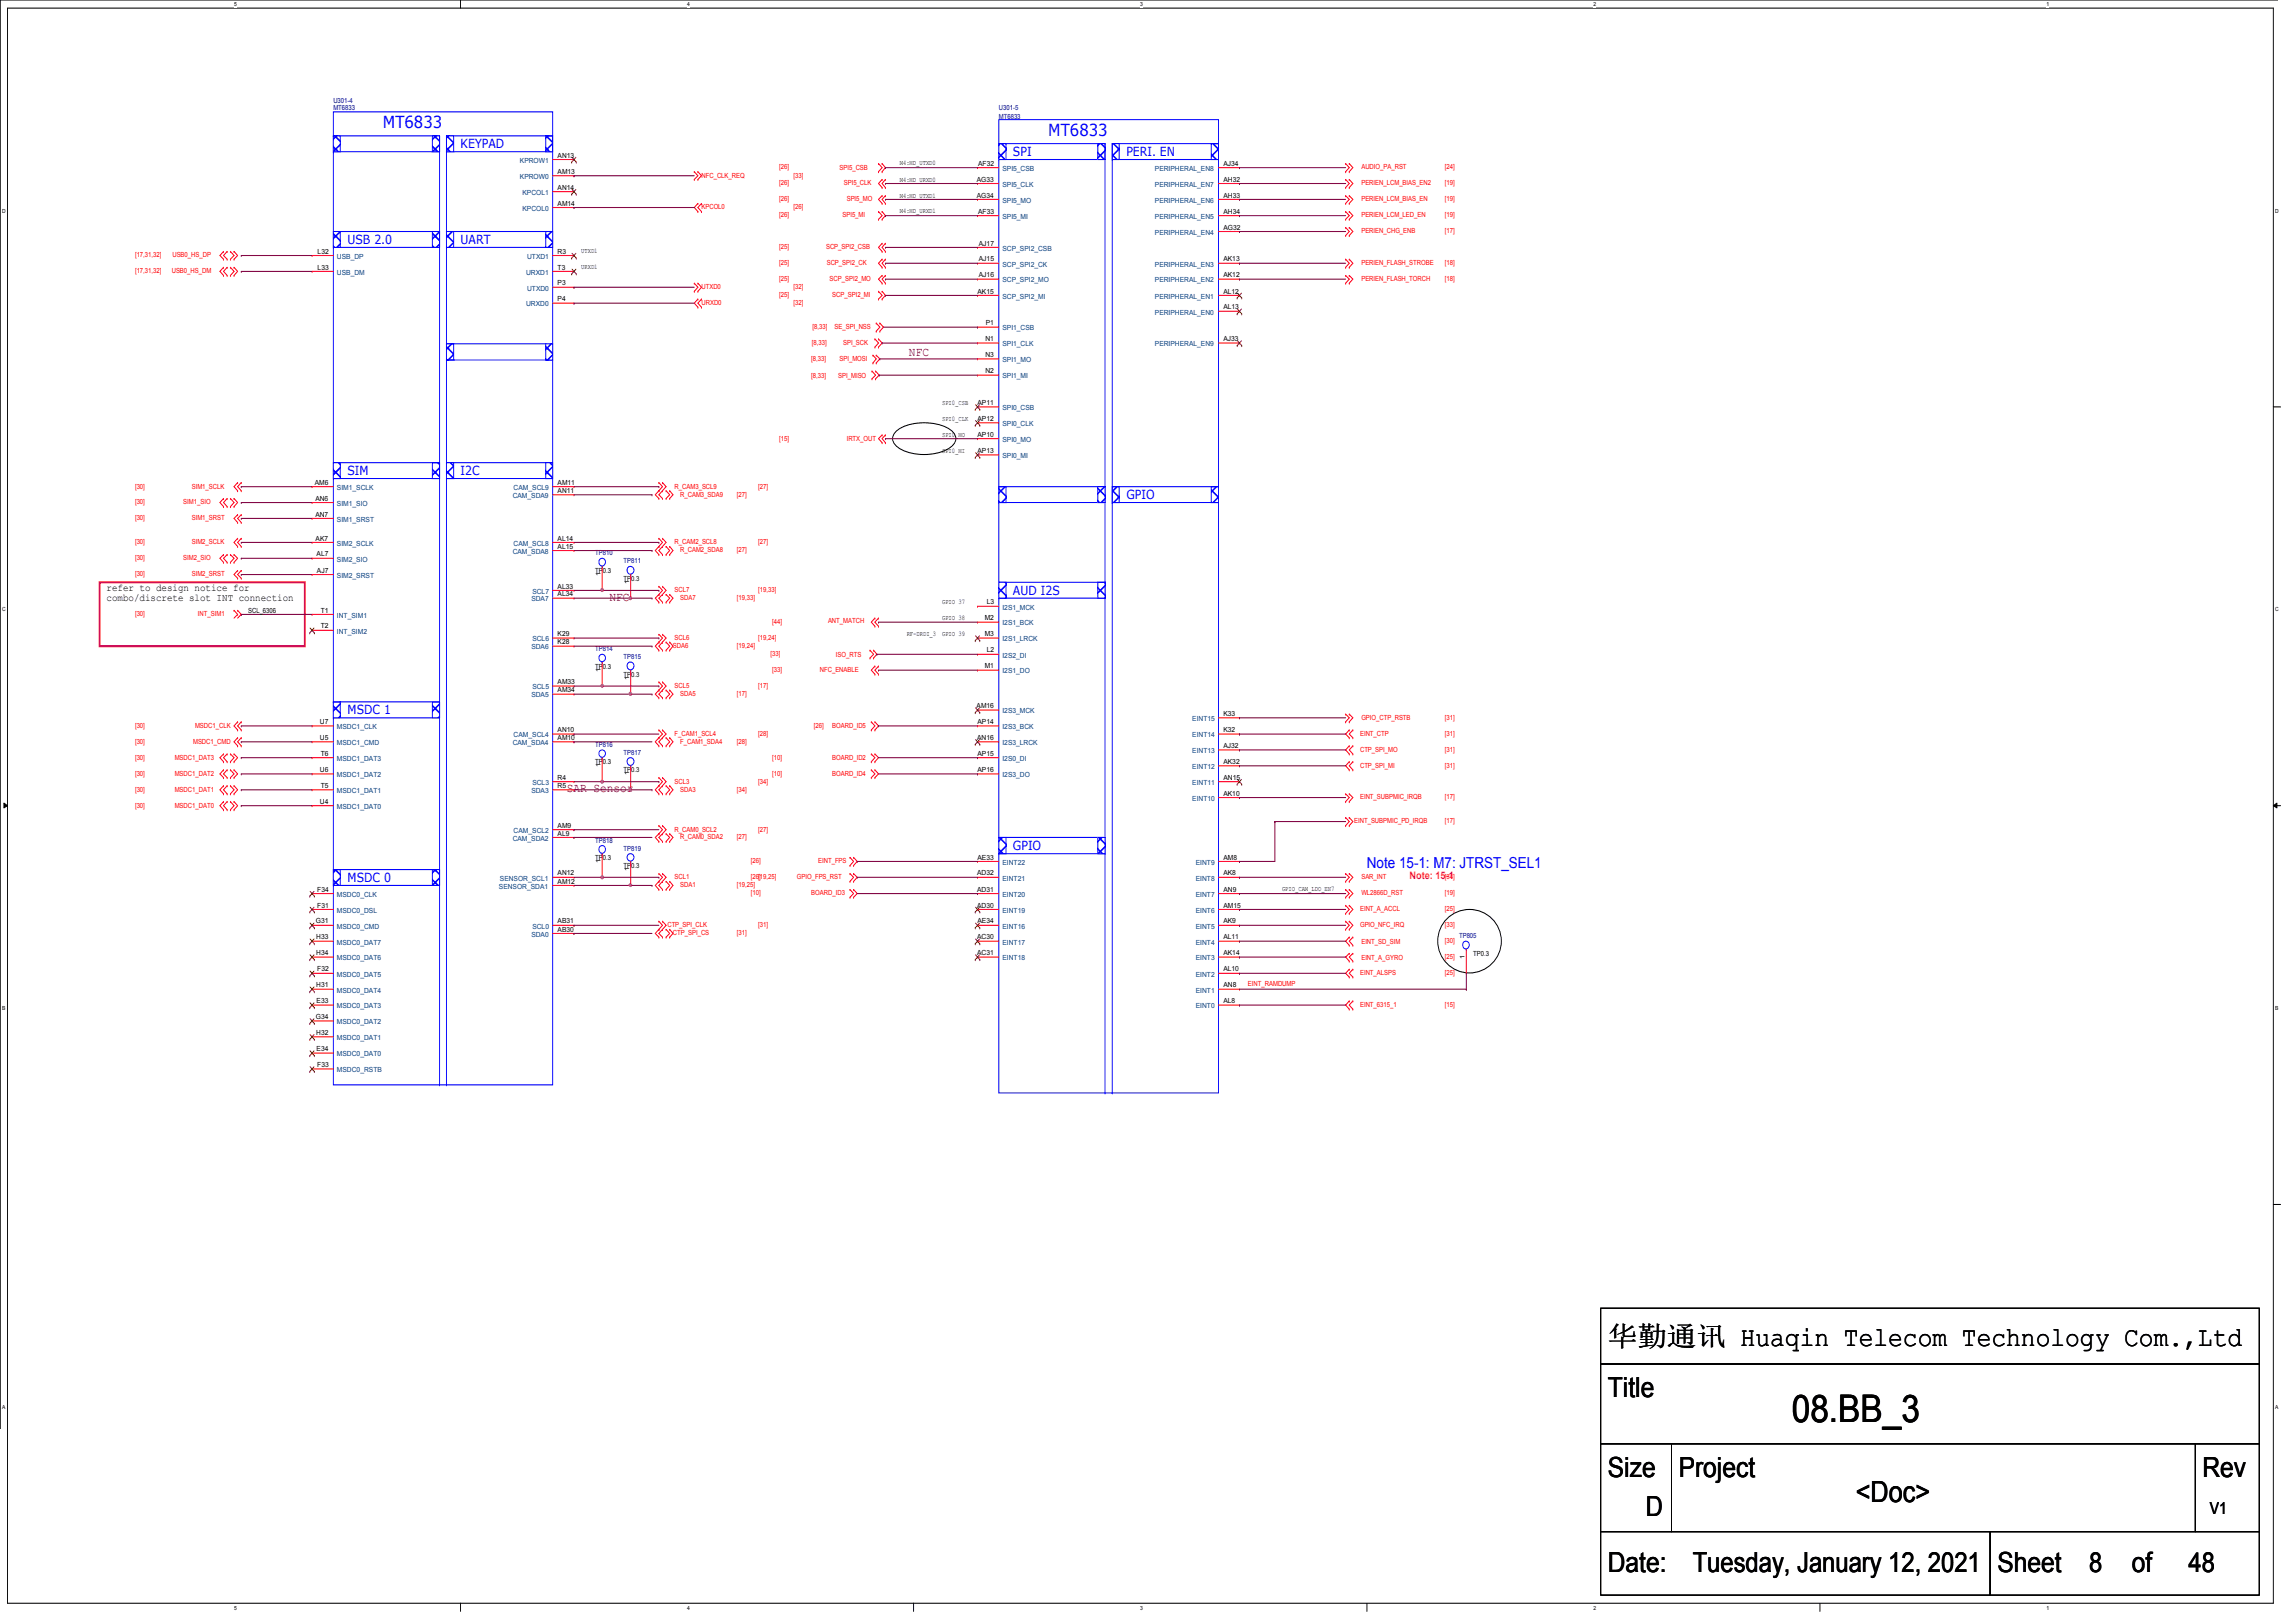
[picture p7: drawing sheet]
<svg xmlns="http://www.w3.org/2000/svg" width="297mm" height="210mm" viewBox="0 0 297 210" stroke-linecap="round" stroke-linejoin="round" font-family="sans-serif">
<defs><g id="words">
<text font-size="4.9" x="231.8" y="184">08.BB_3</text>
<text font-size="3.8" x="240.1" y="194.3">&lt;Doc&gt;</text>
<g font-size="3.6">
<text x="208" y="174.2">华华华华 Huaqin Telecom Technology Com.,Ltd</text>
<text x="208" y="180.8">Title</text>
<text x="208" y="191.1">Size</text>
<text x="217.2" y="191.1">Project</text>
<text x="284.9" y="191.1">Rev</text>
<text x="212.9" y="196.2">D</text>
<text x="208" y="203.5">Date:</text>
<text x="219" y="203.5">Tuesday, January 12, 2021</text>
<text x="258.4" y="203.5">Sheet</text>
<text x="270.3" y="203.5">8</text>
<text x="275.8" y="203.5">of</text>
<text x="283.1" y="203.5">48</text>
</g>
<g font-size="2.2" fill="#00f">
<text x="49.5" y="16.6">MT6833</text>
<text x="135.6" y="17.6">MT6833</text>
</g>
<text font-size="2.2" x="285.9" y="196">V1</text>
<text font-size="2" fill="#00f" x="176.8" y="112.3">Note 15-1: M7: JTRST_SEL1</text>
<g font-size="1.6" fill="#00f">
<text x="59.6" y="19.2">KEYPAD</text>
<text x="131" y="20.2">SPI</text>
<text x="145.7" y="20.2">PERI. EN</text>
<text x="45" y="31.6">USB 2.0</text>
<text x="59.6" y="31.6">UART</text>
<text x="45" y="61.5">SIM</text>
<text x="59.6" y="61.5">I2C</text>
<text x="145.7" y="64.6">GPIO</text>
<text x="131" y="77">AUD I2S</text>
<text x="45" y="92.5">MSDC 1</text>
<text x="131" y="110">GPIO</text>
<text x="45" y="114.2">MSDC 0</text>
</g>
<g font-size="1.6" fill="#800000">
<text x="117.6" y="46.1">NFC</text>
<text x="78.8" y="77.7">NFC</text>
<text x="73.3" y="102.5">SAR Sensor</text>
</g>
<g font-size="1.3">
<text x="13.8" y="76.5">refer to design notice for</text>
<text x="13.8" y="77.8">combo/discrete slot INT connection</text>
</g>
<text font-size="1.3" fill="#ff0080" x="182.4" y="113.8">Note: 15-1</text>
<g font-size=".9" fill="#000080">
<text x="43.1" y="13.3">U301-4</text>
<text x="43.1" y="14.3">MT6833</text>
<text x="129.2" y="14.3">U301-5</text>
<text x="129.2" y="15.3">MT6833</text>
<text x="77" y="71.9">TP810</text>
<text x="80.7" y="72.9">TP811</text>
<text x="77" y="84.3">TP814</text>
<text x="80.7" y="85.3">TP815</text>
<text x="77" y="96.7">TP816</text>
<text x="80.7" y="97.7">TP817</text>
<text x="77" y="109">TP818</text>
<text x="80.7" y="110.1">TP819</text>
<text x="188.8" y="121.4">TP805</text>
</g>
<g font-size=".9" fill="#004080">
<text x="67.3" y="23.2">KPROW0</text>
<text x="67.3" y="21.1">KPROW1</text>
<text x="129.7" y="22.1">SPI5_CSB</text>
<text x="149.4" y="22.1">PERIPHERAL_EN8</text>
<text x="67.6" y="27.3">KPCOL0</text>
<text x="67.6" y="25.2">KPCOL1</text>
<text x="129.7" y="24.2">SPI5_CLK</text>
<text x="129.7" y="26.2">SPI5_MO</text>
<text x="129.7" y="28.3">SPI5_MI</text>
<text x="149.4" y="28.3">PERIPHERAL_EN5</text>
<text x="149.4" y="26.2">PERIPHERAL_EN6</text>
<text x="149.4" y="24.2">PERIPHERAL_EN7</text>
<text x="43.6" y="33.5">USB_DP</text>
<text x="43.6" y="35.6">USB_DM</text>
<text x="68.1" y="35.6">URXD1</text>
<text x="68.2" y="33.5">UTXD1</text>
<text x="129.7" y="32.4">SCP_SPI2_CSB</text>
<text x="129.7" y="34.5">SCP_SPI2_CK</text>
<text x="149.4" y="34.5">PERIPHERAL_EN3</text>
<text x="149.4" y="30.4">PERIPHERAL_EN4</text>
<text x="68.1" y="39.7">URXD0</text>
<text x="68.2" y="37.6">UTXD0</text>
<text x="129.7" y="36.6">SCP_SPI2_MO</text>
<text x="129.7" y="38.7">SCP_SPI2_MI</text>
<text x="149.4" y="40.7">PERIPHERAL_EN0</text>
<text x="149.4" y="38.7">PERIPHERAL_EN1</text>
<text x="149.4" y="36.6">PERIPHERAL_EN2</text>
<text x="129.7" y="42.8">SPI1_CSB</text>
<text x="129.7" y="44.8">SPI1_CLK</text>
<text x="129.7" y="46.9">SPI1_MO</text>
<text x="149.4" y="44.8">PERIPHERAL_EN9</text>
<text x="129.7" y="49">SPI1_MI</text>
<text x="129.7" y="53.1">SPI0_CSB</text>
<text x="129.7" y="55.1">SPI0_CLK</text>
<text x="129.7" y="57.2">SPI0_MO</text>
<text x="129.7" y="59.3">SPI0_MI</text>
<text x="43.6" y="63.4">SIM1_SCLK</text>
<text x="43.6" y="65.5">SIM1_SIO</text>
<text x="66.3" y="64.5">CAM_SDA9</text>
<text x="66.5" y="63.4">CAM_SCL9</text>
<text x="43.6" y="67.5">SIM1_SRST</text>
<text x="43.6" y="70.6">SIM2_SCLK</text>
<text x="66.3" y="71.7">CAM_SDA8</text>
<text x="66.5" y="70.6">CAM_SCL8</text>
<text x="43.6" y="72.7">SIM2_SIO</text>
<text x="43.6" y="74.8">SIM2_SRST</text>
<text x="68.7" y="77.8">SDA7</text>
<text x="68.9" y="76.8">SCL7</text>
<text x="43.6" y="79.9">INT_SIM1</text>
<text x="43.6" y="82">INT_SIM2</text>
<text x="68.9" y="83">SCL6</text>
<text x="129.7" y="80.9">I2S1_BCK</text>
<text x="129.7" y="83">I2S1_LRCK</text>
<text x="129.7" y="78.9">I2S1_MCK</text>
<text x="68.7" y="84.1">SDA6</text>
<text x="68.9" y="89.2">SCL5</text>
<text x="129.7" y="87.2">I2S1_DO</text>
<text x="129.7" y="85.1">I2S2_DI</text>
<text x="43.6" y="94.4">MSDC1_CLK</text>
<text x="66.5" y="95.4">CAM_SCL4</text>
<text x="68.7" y="90.3">SDA5</text>
<text x="129.7" y="94.4">I2S3_BCK</text>
<text x="129.7" y="92.3">I2S3_MCK</text>
<text x="154.2" y="93.3">EINT15</text>
<text x="154.2" y="95.4">EINT14</text>
<text x="43.6" y="96.4">MSDC1_CMD</text>
<text x="43.6" y="98.5">MSDC1_DAT3</text>
<text x="43.6" y="100.6">MSDC1_DAT2</text>
<text x="66.3" y="96.4">CAM_SDA4</text>
<text x="68.9" y="101.6">SCL3</text>
<text x="129.7" y="98.5">I2S0_DI</text>
<text x="129.7" y="96.4">I2S3_LRCK</text>
<text x="129.7" y="100.6">I2S3_DO</text>
<text x="154.2" y="97.5">EINT13</text>
<text x="154.2" y="99.5">EINT12</text>
<text x="154.2" y="101.6">EINT11</text>
<text x="43.6" y="102.6">MSDC1_DAT1</text>
<text x="43.6" y="104.7">MSDC1_DAT0</text>
<text x="66.5" y="107.8">CAM_SCL2</text>
<text x="68.7" y="102.6">SDA3</text>
<text x="154.2" y="103.6">EINT10</text>
<text x="64.7" y="114">SENSOR_SCL1</text>
<text x="66.3" y="108.8">CAM_SDA2</text>
<text x="129.7" y="114">EINT21</text>
<text x="129.7" y="111.9">EINT22</text>
<text x="154.7" y="111.9">EINT9</text>
<text x="154.7" y="114">EINT8</text>
<text x="43.6" y="116.1">MSDC0_CLK</text>
<text x="43.6" y="118.1">MSDC0_DSL</text>
<text x="64.5" y="115">SENSOR_SDA1</text>
<text x="129.7" y="116.1">EINT20</text>
<text x="129.7" y="118.1">EINT19</text>
<text x="154.7" y="116.1">EINT7</text>
<text x="154.7" y="118.1">EINT6</text>
<text x="43.6" y="120.2">MSDC0_CMD</text>
<text x="43.6" y="122.2">MSDC0_DAT7</text>
<text x="43.6" y="124.3">MSDC0_DAT6</text>
<text x="68.7" y="121.2">SDA0</text>
<text x="68.9" y="120.2">SCL0</text>
<text x="129.7" y="124.3">EINT18</text>
<text x="129.7" y="122.2">EINT17</text>
<text x="129.7" y="120.2">EINT16</text>
<text x="154.7" y="120.2">EINT5</text>
<text x="154.7" y="122.2">EINT4</text>
<text x="154.7" y="124.3">EINT3</text>
<text x="43.6" y="126.4">MSDC0_DAT5</text>
<text x="43.6" y="128.4">MSDC0_DAT4</text>
<text x="43.6" y="130.5">MSDC0_DAT3</text>
<text x="154.7" y="126.4">EINT2</text>
<text x="154.7" y="128.4">EINT1</text>
<text x="154.7" y="130.5">EINT0</text>
<text x="43.6" y="132.6">MSDC0_DAT2</text>
<text x="43.6" y="134.6">MSDC0_DAT1</text>
<text x="43.6" y="136.7">MSDC0_DAT0</text>
<text x="43.6" y="138.8">MSDC0_RSTB</text>
</g>
<g font-size=".9">
<text x="72.1" y="22.5">AM13</text>
<text x="72.1" y="20.4">AN13</text>
<text x="116.4" y="23.5">M4:MD_URXD0</text>
<text x="116.4" y="21.4">M4:MD_UTXD0</text>
<text x="126.4" y="23.5">AG33</text>
<text x="126.6" y="21.5">AF32</text>
<text x="158.3" y="23.5">AH32</text>
<text x="158.3" y="21.5">AJ34</text>
<text x="72.1" y="26.6">AM14</text>
<text x="72.1" y="24.6">AN14</text>
<text x="116.4" y="25.6">M4:MD_UTXD1</text>
<text x="116.4" y="27.6">M4:MD_URXD1</text>
<text x="126.4" y="25.6">AG34</text>
<text x="126.6" y="27.7">AF33</text>
<text x="158.3" y="29.7">AG32</text>
<text x="158.3" y="27.7">AH34</text>
<text x="158.3" y="25.6">AH33</text>
<text x="41.1" y="34.9">L33</text>
<text x="41.1" y="32.8">L32</text>
<text x="72.1" y="32.8">R3</text>
<text x="72.1" y="34.9">T3</text>
<text x="75.2" y="32.8">UTXD1</text>
<text x="75.2" y="34.8">URXD1</text>
<text x="126.6" y="31.8">AJ17</text>
<text x="126.6" y="33.8">AJ15</text>
<text x="126.6" y="35.9">AJ16</text>
<text x="158.3" y="35.9">AK12</text>
<text x="158.3" y="33.8">AK13</text>
<text x="72.1" y="36.9">P3</text>
<text x="72.1" y="39">P4</text>
<text x="126.5" y="38">AK15</text>
<text x="158.3" y="40">AL13</text>
<text x="158.3" y="38">AL12</text>
<text x="127.5" y="44.2">N1</text>
<text x="127.5" y="46.2">N3</text>
<text x="127.5" y="42.1">P1</text>
<text x="158.3" y="44.2">AJ33</text>
<text x="121.9" y="52.4">SPI0_CSB</text>
<text x="126.5" y="52.4">AP11</text>
<text x="127.5" y="48.3">N2</text>
<text x="121.9" y="54.5">SPI0_CLK</text>
<text x="121.9" y="56.5">SPI0_MO</text>
<text x="121.9" y="58.6">SPI0_MI</text>
<text x="126.5" y="54.5">AP12</text>
<text x="126.5" y="56.5">AP10</text>
<text x="126.5" y="58.6">AP13</text>
<text x="40.7" y="62.7">AM6</text>
<text x="40.8" y="64.8">AN6</text>
<text x="72.1" y="62.7">AM11</text>
<text x="72.1" y="63.8">AN11</text>
<text x="40.8" y="66.8">AN7</text>
<text x="40.8" y="70">AK7</text>
<text x="72.1" y="70">AL14</text>
<text x="72.1" y="71">AL15</text>
<text x="41" y="72">AL7</text>
<text x="41" y="74.1">AJ7</text>
<text x="72.1" y="76.2">AL33</text>
<text x="72.1" y="77.2">AL34</text>
<text x="77" y="74.2">TP0.3</text>
<text x="80.7" y="75.2">TP0.3</text>
<text x="32.1" y="79.3">SCL_6306</text>
<text x="41.5" y="79.3">T1</text>
<text x="41.5" y="81.3">T2</text>
<text x="72.1" y="82.3">K29</text>
<text x="72.1" y="83.4">K28</text>
<text x="117.3" y="82.3">RF-DRDI_3</text>
<text x="121.9" y="82.3">GPIO 39</text>
<text x="121.9" y="78.2">GPIO 37</text>
<text x="121.9" y="80.3">GPIO 38</text>
<text x="127.4" y="80.3">M2</text>
<text x="127.4" y="82.3">M3</text>
<text x="127.7" y="78.2">L3</text>
<text x="72.1" y="88.5">AM33</text>
<text x="72.1" y="89.6">AM34</text>
<text x="77" y="86.5">TP0.3</text>
<text x="80.7" y="87.6">TP0.3</text>
<text x="127.4" y="86.5">M1</text>
<text x="127.7" y="84.4">L2</text>
<text x="41.4" y="95.8">U5</text>
<text x="41.4" y="93.7">U7</text>
<text x="72.1" y="94.8">AN10</text>
<text x="72.1" y="95.8">AM10</text>
<text x="126.3" y="91.6">AM16</text>
<text x="126.4" y="95.8">AN16</text>
<text x="126.5" y="93.7">AP14</text>
<text x="158.3" y="92.7">K33</text>
<text x="158.3" y="94.8">K32</text>
<text x="41.4" y="99.9">U6</text>
<text x="41.5" y="97.8">T6</text>
<text x="41.5" y="102">T5</text>
<text x="72.1" y="100.9">R4</text>
<text x="72.1" y="102">R5</text>
<text x="77" y="98.9">TP0.3</text>
<text x="80.7" y="100">TP0.3</text>
<text x="126.5" y="97.8">AP15</text>
<text x="126.5" y="99.9">AP16</text>
<text x="158.3" y="96.8">AJ32</text>
<text x="158.3" y="98.9">AK32</text>
<text x="158.3" y="100.9">AN15</text>
<text x="41.4" y="104">U4</text>
<text x="72.1" y="107.1">AM9</text>
<text x="158.3" y="103">AK10</text>
<text x="72.1" y="113.3">AN12</text>
<text x="72.1" y="108.1">AL9</text>
<text x="77" y="111.3">TP0.3</text>
<text x="80.7" y="112.3">TP0.3</text>
<text x="126.4" y="113.3">AD32</text>
<text x="126.5" y="111.2">AE33</text>
<text x="158.3" y="111.2">AM8</text>
<text x="158.3" y="113.3">AK8</text>
<text x="40.9" y="119.5">G31</text>
<text x="41.1" y="115.4">F34</text>
<text x="41.1" y="117.5">F31</text>
<text x="72.1" y="119.5">AB31</text>
<text x="72.1" y="114.3">AM12</text>
<text x="126.4" y="115.4">AD31</text>
<text x="126.4" y="117.5">AD30</text>
<text x="126.5" y="119.5">AE34</text>
<text x="158.3" y="115.4">AN9</text>
<text x="158.3" y="117.5">AM15</text>
<text x="158.3" y="119.5">AK9</text>
<text x="165.9" y="115.3">GPIO_CAM_LDO_EN7</text>
<text x="40.9" y="121.6">H33</text>
<text x="40.9" y="123.6">H34</text>
<text x="41.1" y="125.7">F32</text>
<text x="72.1" y="120.6">AB30</text>
<text x="126.4" y="123.6">AC31</text>
<text x="126.4" y="121.6">AC30</text>
<text x="158.3" y="121.6">AL11</text>
<text x="158.3" y="123.6">AK14</text>
<text x="158.3" y="125.7">AL10</text>
<text x="190.6" y="123.7">TP0.3</text>
<text x="40.9" y="131.9">G34</text>
<text x="40.9" y="127.8">H31</text>
<text x="41" y="129.8">E33</text>
<text x="158.3" y="127.8">AN8</text>
<text x="158.3" y="129.8">AL8</text>
<text x="40.9" y="133.9">H32</text>
<text x="41" y="136">E34</text>
<text x="41.1" y="138.1">F33</text>
</g>
<g font-size=".9" fill="#f00">
<text x="90.8" y="23">NFC_CLK_REQ</text>
<text x="100.8" y="24">[26]</text>
<text x="100.8" y="21.9">[26]</text>
<text x="102.7" y="23">[33]</text>
<text x="108.6" y="22">SPI5_CSB</text>
<text x="109.2" y="24">SPI5_CLK</text>
<text x="176.1" y="21.9">AUDIO_PA_RST</text>
<text x="176.1" y="24">PERIEN_LCM_BIAS_EN2</text>
<text x="186.9" y="24">[19]</text>
<text x="186.9" y="21.9">[24]</text>
<text x="90.8" y="27.1">KPCOL0</text>
<text x="100.8" y="26">[26]</text>
<text x="100.8" y="28.1">[26]</text>
<text x="102.7" y="27.1">[26]</text>
<text x="109" y="28.1">SPI5_MI</text>
<text x="109.5" y="26">SPI5_MO</text>
<text x="176.1" y="26">PERIEN_LCM_BIAS_EN</text>
<text x="176.1" y="28.1">PERIEN_LCM_LED_EN</text>
<text x="186.9" y="28.1">[19]</text>
<text x="186.9" y="26">[19]</text>
<text x="17.5" y="35.4">[17,31,32]</text>
<text x="17.5" y="33.3">[17,31,32]</text>
<text x="22.2" y="35.4">USB0_HS_DM</text>
<text x="22.3" y="33.3">USB0_HS_DP</text>
<text x="100.8" y="34.3">[25]</text>
<text x="100.8" y="32.3">[25]</text>
<text x="106.9" y="32.3">SCP_SPI2_CSB</text>
<text x="107" y="34.3">SCP_SPI2_CK</text>
<text x="176.1" y="34.3">PERIEN_FLASH_STROBE</text>
<text x="176.1" y="30.2">PERIEN_CHG_ENB</text>
<text x="186.9" y="30.2">[17]</text>
<text x="186.9" y="34.3">[18]</text>
<text x="90.8" y="39.5">URXD0</text>
<text x="90.8" y="37.4">UTXD0</text>
<text x="100.8" y="36.4">[25]</text>
<text x="100.8" y="38.5">[25]</text>
<text x="102.7" y="39.5">[32]</text>
<text x="102.7" y="37.4">[32]</text>
<text x="107.3" y="36.4">SCP_SPI2_MO</text>
<text x="107.7" y="38.5">SCP_SPI2_MI</text>
<text x="176.1" y="36.4">PERIEN_FLASH_TORCH</text>
<text x="186.9" y="36.4">[18]</text>
<text x="105" y="46.7">[8,33]</text>
<text x="105" y="44.6">[8,33]</text>
<text x="105.1" y="42.6">[8,33]</text>
<text x="108" y="42.6">SE_SPI_NSS</text>
<text x="108.6" y="46.7">SPI_MOSI</text>
<text x="109.1" y="44.6">SPI_SCK</text>
<text x="105" y="48.9">[8,33]</text>
<text x="108.4" y="48.9">SPI_MISO</text>
<text x="100.8" y="57">[15]</text>
<text x="109.5" y="57">IRTX_OUT</text>
<text x="17.5" y="65.3">[30]</text>
<text x="17.5" y="63.2">[30]</text>
<text x="23.7" y="65.3">SIM1_SIO</text>
<text x="24.8" y="63.2">SIM1_SCLK</text>
<text x="87.3" y="63.2">R_CAM3_SCL9</text>
<text x="88" y="64.3">R_CAM3_SDA9</text>
<text x="95.3" y="64.3">[27]</text>
<text x="98.1" y="63.2">[27]</text>
<text x="17.5" y="67.3">[30]</text>
<text x="17.5" y="70.4">[30]</text>
<text x="24.8" y="67.3">SIM1_SRST</text>
<text x="24.8" y="70.4">SIM2_SCLK</text>
<text x="87.3" y="70.4">R_CAM2_SCL8</text>
<text x="88" y="71.5">R_CAM2_SDA8</text>
<text x="95.3" y="71.5">[27]</text>
<text x="98.1" y="70.4">[27]</text>
<text x="17.5" y="72.5">[30]</text>
<text x="17.5" y="74.6">[30]</text>
<text x="23.7" y="72.5">SIM2_SIO</text>
<text x="24.8" y="74.6">SIM2_SRST</text>
<text x="87.3" y="76.6">SCL7</text>
<text x="88" y="77.6">SDA7</text>
<text x="95.3" y="77.6">[19,33]</text>
<text x="98.1" y="76.6">[19,33]</text>
<text x="17.5" y="79.8">[30]</text>
<text x="25.6" y="79.8">INT_SIM1</text>
<text x="87.1" y="83.9">SDA6</text>
<text x="87.3" y="82.8">SCL6</text>
<text x="95.3" y="83.9">[19,24]</text>
<text x="98.1" y="82.8">[19,24]</text>
<text x="99.9" y="80.8">[44]</text>
<text x="107.1" y="80.7">ANT_MATCH</text>
<text x="87.3" y="89">SCL5</text>
<text x="98.1" y="89">[17]</text>
<text x="99.7" y="84.9">[33]</text>
<text x="99.9" y="87">[33]</text>
<text x="106.1" y="87">NFC_ENABLE</text>
<text x="108.1" y="85">ISO_RTS</text>
<text x="17.5" y="94.2">[30]</text>
<text x="25.2" y="94.2">MSDC1_CLK</text>
<text x="87.3" y="95.2">F_CAM1_SCL4</text>
<text x="88" y="90.1">SDA5</text>
<text x="95.3" y="90.1">[17]</text>
<text x="98.1" y="95.2">[28]</text>
<text x="105.3" y="94.2">[26]</text>
<text x="107.7" y="94.2">BOARD_ID5</text>
<text x="176" y="95.2">EINT_CTP</text>
<text x="176.1" y="93.1">GPIO_CTP_RSTB</text>
<text x="186.9" y="95.2">[31]</text>
<text x="186.9" y="93.1">[31]</text>
<text x="17.5" y="98.3">[30]</text>
<text x="17.5" y="100.4">[30]</text>
<text x="17.5" y="96.2">[30]</text>
<text x="22.6" y="98.3">MSDC1_DAT3</text>
<text x="22.6" y="100.4">MSDC1_DAT2</text>
<text x="25" y="96.2">MSDC1_CMD</text>
<text x="87.3" y="101.4">SCL3</text>
<text x="88" y="96.2">F_CAM1_SDA4</text>
<text x="95.3" y="96.2">[28]</text>
<text x="98.1" y="101.4">[34]</text>
<text x="99.9" y="98.3">[10]</text>
<text x="99.9" y="100.4">[10]</text>
<text x="107.7" y="98.3">BOARD_ID2</text>
<text x="107.7" y="100.4">BOARD_ID4</text>
<text x="176" y="99.3">CTP_SPI_MI</text>
<text x="176" y="97.3">CTP_SPI_MO</text>
<text x="186.9" y="99.3">[31]</text>
<text x="186.9" y="97.3">[31]</text>
<text x="17.5" y="104.5">[30]</text>
<text x="17.5" y="102.4">[30]</text>
<text x="22.6" y="104.5">MSDC1_DAT0</text>
<text x="22.6" y="102.4">MSDC1_DAT1</text>
<text x="87.3" y="107.6">R_CAM0_SCL2</text>
<text x="88" y="102.4">SDA3</text>
<text x="95.3" y="102.4">[34]</text>
<text x="98.1" y="107.6">[27]</text>
<text x="175.2" y="106.6">EINT_SUBPMIC_PD_IRQB</text>
<text x="176" y="103.5">EINT_SUBPMIC_IRQB</text>
<text x="186.9" y="106.6">[17]</text>
<text x="186.9" y="103.5">[17]</text>
<text x="87.3" y="113.8">SCL1</text>
<text x="88" y="108.6">R_CAM0_SDA2</text>
<text x="95.3" y="108.6">[27]</text>
<text x="97.2" y="111.7">[26]</text>
<text x="97.2" y="113.8">[26][19,25]</text>
<text x="103.1" y="113.8">GPIO_FPS_RST</text>
<text x="105.9" y="111.7">EINT_FPS</text>
<text x="176.1" y="113.8">SAR_INT</text>
<text x="186.9" y="113.8">[34]</text>
<text x="86.3" y="120">CTP_SPI_CLK</text>
<text x="88" y="114.8">SDA1</text>
<text x="95.3" y="114.8">[19,25]</text>
<text x="97.2" y="115.9">[10]</text>
<text x="98.1" y="120">[31]</text>
<text x="105" y="115.9">BOARD_ID3</text>
<text x="176" y="120">GPIO_NFC_IRQ</text>
<text x="176" y="117.9">EINT_A_ACCL</text>
<text x="176.1" y="115.9">WL2866D_RST</text>
<text x="186.9" y="120">[33]</text>
<text x="186.9" y="115.9">[19]</text>
<text x="186.9" y="117.9">[25]</text>
<text x="87.1" y="121">CTP_SPI_CS</text>
<text x="95.3" y="121">[31]</text>
<text x="176.1" y="122.1">EINT_SD_SIM</text>
<text x="176.1" y="124.2">EINT_A_GYRO</text>
<text x="186.9" y="122">[30]</text>
<text x="186.9" y="124.1">[25]</text>
<text x="161.5" y="127.6">EINT_RAMDUMP</text>
<text x="176" y="130.3">EINT_6315_1</text>
<text x="176" y="126.2">EINT_ALSPS</text>
<text x="186.9" y="130.3">[15]</text>
<text x="186.9" y="126.2">[25]</text>
</g>
<g font-size=".8">
<text x="77.7" y="74.5" transform="rotate(-90 77.7 74.5)">1</text>
<text x="81.4" y="75.6" transform="rotate(-90 81.4 75.6)">1</text>
<text x="77.7" y="86.9" transform="rotate(-90 77.7 86.9)">1</text>
<text x="81.4" y="88" transform="rotate(-90 81.4 88)">1</text>
<text x="77.7" y="99.3" transform="rotate(-90 77.7 99.3)">1</text>
<text x="81.4" y="100.3" transform="rotate(-90 81.4 100.3)">1</text>
<text x="77.7" y="111.7" transform="rotate(-90 77.7 111.7)">1</text>
<text x="81.4" y="112.7" transform="rotate(-90 81.4 112.7)">1</text>
<text x="189.5" y="124.1" transform="rotate(-90 189.5 124.1)">1</text>
</g>
<g font-size=".7">
<text x="30.3" y=".8">5</text>
<text x="88.9" y=".8">4</text>
<text x="147.5" y=".8">3</text>
<text x="206.1" y=".8">2</text>
<text x="264.8" y=".8">1</text>
<text x=".3" y="27.5">D</text>
<text x="294.4" y="27.5">D</text>
<text x=".3" y="79.1">C</text>
<text x="294.4" y="79.1">C</text>
<text x=".3" y="130.7">B</text>
<text x="294.4" y="130.7">B</text>
<text x=".3" y="182.3">A</text>
<text x="294.4" y="182.3">A</text>
<text x="30.3" y="208.3">5</text>
<text x="88.9" y="208.3">4</text>
<text x="147.5" y="208.3">3</text>
<text x="206.1" y="208.3">2</text>
<text x="264.8" y="208.3">1</text>
</g>
</g></defs>
<path d="M1 1.1h293.1v206.4h-293.1zM294.7 0h-294.7v184.9" fill="none" stroke="#000" stroke-width=".13"/>
<g fill="#fff">
<path d="M30.3 .1h.3v.9h-.3z"/>
<path d="M30.3 207.6h.3v.8h-.3z"/>
</g>
<path d="M59.6 0v1.1M59.6 207.5v1" fill="none" stroke="#000" stroke-width=".13"/>
<g fill="#fff">
<path d="M88.9 .1h.3v.9h-.3z"/>
<path d="M88.9 207.6h.3v.8h-.3z"/>
</g>
<path d="M118.2 207.5v1" fill="none" stroke="#000" stroke-width=".13"/>
<g fill="#fff">
<path d="M147.5 .1h.3v.9h-.3z"/>
<path d="M147.5 207.6h.3v.8h-.3z"/>
</g>
<path d="M176.8 207.5v1" fill="none" stroke="#000" stroke-width=".13"/>
<g fill="#fff">
<path d="M206.1 .1h.4v.9h-.4z"/>
<path d="M206.1 207.6h.4v.8h-.4z"/>
</g>
<path d="M235.5 207.5v1" fill="none" stroke="#000" stroke-width=".13"/>
<g fill="#fff">
<path d="M264.8 .1h.3v.9h-.3z"/>
<path d="M264.8 207.6h.3v.8h-.3z"/>
<path d="M.3 26.9h.5v.8h-.5z"/>
<path d="M294.4 26.9h.4v.8h-.4z"/>
<path d="M.3 78.5h.5v.8h-.5z"/>
<path d="M294.4 78.5h.4v.8h-.4z"/>
</g>
<path d="M294.1 52.7h.9" fill="none" stroke="#000" stroke-width=".13"/>
<g fill="#fff">
<path d="M.3 130.1h.4v.8h-.4z"/>
<path d="M294.4 130.1h.4v.8h-.4z"/>
</g>
<path d="M.5 103.9l.5 .4-.5 .3zM294.1 104.3l.5-.4v.7zM294.1 104.3h.9" fill="none" stroke="#000" stroke-width=".13"/>
<path d="M.5 103.9l.5 .4-.5 .3zM294.1 104.3l.5-.4v.7z" fill="#000"/>
<g fill="#fff">
<path d="M.3 181.7h.4v.8h-.4z"/>
<path d="M294.4 181.7h.3v.8h-.3z"/>
</g>
<g fill="none" stroke="#000" stroke-width=".13">
<path d="M115.9 55.9a6.1 6.1 0 0 1 5.2-1 3.5 3.5 0 0 1 2.5 1.4 1.38 1.38 0 0 1-.8 1.7 6.9 6.9 0 0 1-6.4 0 1.33 1.33 0 0 1-.5-2.1zM294.1 155.9h.9M207.1 176.5h85.2v10.3h-85.2zM207.1 169.3h85.2v7.2h-85.2zM207.1 186.8h9.1v11.4h-9.1zM207.1 198.2h50.4v8.2h-50.4zM216.2 186.8h67.8v11.4h-67.8zM257.5 198.2h34.8v8.2h-34.8zM284 186.8h8.3v11.4h-8.3z"/>
<circle cx="190.1" cy="121.8" r="4.1"/>
</g>
<path d="M12.9 75.4h26.5v8.2h-26.5z" fill="none" stroke="#ff0080" stroke-width=".27"/>
<g fill="none" stroke="#f00" stroke-width=".13">
<path d="M28.9 35.6h.1M28.9 34.6h.1M28.9 33.5h.1M28.9 32.5h.1M28.9 34.6l-.4 .5 .4 .5M28.9 32.5l-.4 .6 .4 .4M29.4 34.6h.1M29.4 35.6h.1M29.4 32.5h.1M29.4 33.5h.1M29.4 34.6l-.5 .5 .5 .5M29.4 32.5l-.5 .6 .5 .4"/>
<path d="M29.8 34.6h.1M29.8 35.6h.1M29.8 32.5h.1M29.8 33.5h.1M29.8 34.6l.5 .5-.5 .5M29.8 32.5l.5 .6-.5 .4M30.3 34.6h.1M30.3 35.6h.1M30.3 32.5h.1M30.3 33.5h.1M30.3 34.6l.4 .5-.4 .5M30.3 32.5l.4 .6-.4 .4"/>
<path d="M89.8 36.7h.1M89.8 37.7h.1M89.8 22.2h.1M89.8 23.2h.1M89.8 36.7l.5 .5-.5 .5M89.8 22.2l.5 .5-.5 .5M90.3 39.8h.1M90.3 38.7h.1M90.3 36.7h.1M90.3 37.7h.1M90.3 22.2h.1M90.3 23.2h.1"/>
<path d="M90.3 27.4h.1M90.3 26.3h.1M90.3 38.7l-.5 .5 .5 .6M90.3 36.7l.5 .5-.5 .5M90.3 22.2l.5 .5-.5 .5M90.3 26.3l-.5 .6 .5 .5M90.8 38.7h.1M90.8 39.8h.1M90.8 26.3h.1M90.8 27.4h.1M90.8 38.7l-.5 .5 .5 .6M90.8 26.3l-.5 .6 .5 .5"/>
<path d="M113.7 21.2h.1M113.7 22.2h.1M113.7 21.2l.4 .5-.4 .5M113.7 38.7h.1M113.7 37.7h.1M113.7 28.4h.1M113.7 27.4h.1M113.7 37.7l.4 .5-.4 .5M113.7 27.4l.4 .5-.4 .5M114.1 22.2h.1M114.1 21.2h.1M114.1 21.2l.4 .5-.4 .5"/>
<path d="M114.1 34.6h.1M114.1 33.5h.1M114.1 36.7h.1M114.1 35.6h.1M114.1 37.7h.1M114.1 38.7h.1M114.1 24.3h.1M114.1 23.2h.1M114.1 32.5h.1M114.1 31.5h.1M114.1 26.3h.1M114.1 25.3h.1"/>
<path d="M114.1 27.4h.1M114.1 28.4h.1M114.1 33.5l-.4 .6 .4 .5M114.1 35.6l-.4 .5 .4 .6M114.1 37.7l.4 .5-.4 .5M114.1 23.2l-.4 .5 .4 .6M114.1 31.5l-.4 .5 .4 .5M114.1 25.3l-.4 .5 .4 .5M114.1 27.4l.4 .5-.4 .5M114.5 34.6h.1M114.5 33.5h.1M114.5 36.7h.1"/>
<path d="M114.5 35.6h.1M114.5 24.3h.1M114.5 23.2h.1M114.5 32.5h.1M114.5 31.5h.1M114.5 26.3h.1M114.5 25.3h.1M114.5 33.5l-.4 .6 .4 .5M114.5 35.6l-.4 .5 .4 .6M114.5 23.2l-.4 .5 .4 .6M114.5 31.5l-.4 .5 .4 .5M114.5 25.3l-.4 .5 .4 .5"/>
<path d="M174.1 25.3h.1M174.1 26.3h.1M174.1 35.6h.1M174.1 36.7h.1M174.1 33.5h.1M174.1 34.6h.1M174.1 21.2h.1M174.1 22.2h.1M174.1 29.4h.1M174.1 30.5h.1M174.1 27.4h.1M174.1 28.4h.1"/>
<path d="M174.1 23.2h.1M174.1 24.3h.1M174.1 25.3l.5 .5-.5 .5M174.1 35.6l.5 .5-.5 .6M174.1 33.5l.5 .6-.5 .5M174.1 21.2l.5 .5-.5 .5M174.1 29.4l.5 .6-.5 .5M174.1 27.4l.5 .5-.5 .5M174.1 23.2l.5 .5-.5 .6M174.6 25.3h.1M174.6 26.3h.1M174.6 35.6h.1"/>
<path d="M174.6 36.7h.1M174.6 33.5h.1M174.6 34.6h.1M174.6 21.2h.1M174.6 22.2h.1M174.6 29.4h.1M174.6 30.5h.1M174.6 27.4h.1M174.6 28.4h.1M174.6 23.2h.1M174.6 24.3h.1M174.6 25.3l.4 .5-.4 .5"/>
<path d="M174.6 35.6l.4 .5-.4 .6M174.6 33.5l.4 .6-.4 .5M174.6 21.2l.4 .5-.4 .5M174.6 29.4l.4 .6-.4 .5M174.6 27.4l.4 .5-.4 .5M174.6 23.2l.4 .5-.4 .6M112.8 48h.1M112.8 49h.1M112.8 48l.5 .5-.5 .5M112.9 46h.1M112.9 47h.1M112.9 46l.5 .4-.5 .6"/>
<path d="M113.2 43.9h.1M113.2 44.9h.1M113.2 43.9l.5 .5-.5 .5M113.3 49h.1M113.3 48h.1M113.3 48l.4 .5-.4 .5M113.4 47h.1M113.4 46h.1M113.4 46l.4 .4-.4 .6M113.4 41.8h.1M113.4 42.9h.1M113.4 41.8l.4 .5-.4 .6"/>
<path d="M113.7 44.9h.1M113.7 43.9h.1M113.7 43.9l.4 .5-.4 .5M113.8 42.9h.1M113.8 41.8h.1M113.8 41.8l.5 .5-.5 .6M114.1 57.3h.1M114.1 56.3h.1M114.1 56.3l-.4 .5 .4 .5M114.5 57.3h.1M114.5 56.3h.1M114.5 56.3l-.4 .5 .4 .5"/>
<path d="M28.9 64.5h.1M28.9 65.6h.1M28.9 71.8h.1M28.9 72.8h.1M28.9 64.5l-.4 .5 .4 .6M28.9 71.8l-.4 .4 .4 .6M29.4 65.6h.1M29.4 64.5h.1M29.4 72.8h.1M29.4 71.8h.1M29.4 64.5l-.5 .5 .5 .6M29.4 71.8l-.5 .4 .5 .6"/>
<path d="M29.8 65.6h.1M29.8 64.5h.1M29.8 72.8h.1M29.8 71.8h.1M29.8 64.5l.5 .5-.5 .6M29.8 71.8l.5 .4-.5 .6M30.3 65.6h.1M30.3 64.5h.1M30.3 72.8h.1M30.3 71.8h.1M30.3 79h.1M30.3 64.5l.4 .5-.4 .6"/>
<path d="M30.3 71.8l.4 .4-.4 .6M30.3 79l.4 .5M30.7 62.5h.1M30.7 63.5h.1M30.7 62.5l-.4 .5 .4 .5M30.7 66.6h.1M30.7 67.6h.1M30.7 69.7h.1M30.7 70.7h.1M30.7 73.8h.1M30.7 74.8h.1M30.7 79.5h.1"/>
<path d="M30.7 79h.1M30.7 66.6l-.4 .5 .4 .5M30.7 69.7l-.4 .5 .4 .5M30.7 73.8l-.4 .6 .4 .4M30.7 79.5l-.4 .5M30.7 79l.5 .5M31.2 62.5h.1M31.2 63.5h.1M31.2 62.5l-.5 .5 .5 .5M31.2 66.6h.1M31.2 67.6h.1M31.2 69.7h.1"/>
<path d="M31.2 70.7h.1M31.2 73.8h.1M31.2 74.8h.1M31.2 79.5h.1M31.2 66.6l-.5 .5 .5 .5M31.2 69.7l-.5 .5 .5 .5M31.2 73.8l-.5 .6 .5 .4M31.2 79.5l-.5 .5M81.6 77.4h.1M81.6 74.4v3M85.2 69.7h.1M85.2 63.5h.1"/>
<path d="M85.2 64.5h.1M85.2 62.5h.1M85.2 75.9h.1M85.2 76.9h.1M85.2 77.9h.1M85.2 69.7l.5 .5-.9 1 .4 .6M85.2 62.5l.5 .5-.9 1 .4 .5M85.2 75.9l.5 .5-.5 .5M85.2 76.9l-.4 .5 .4 .5M85.2 70.7h.1M85.2 71.8h.1M85.7 69.7h.1"/>
<path d="M85.7 63.5h.1M85.7 64.5h.1M85.7 62.5h.1M85.7 75.9h.1M85.7 76.9h.1M85.7 77.9h.1M85.7 69.7l.5 .5-1 1 .5 .6M85.7 62.5l.5 .5-1 1 .5 .5M85.7 75.9l.5 .5-.5 .5M85.7 76.9l-.5 .5 .5 .5M85.7 70.7h.1M85.7 71.8h.1"/>
<path d="M86.2 63.5h.1M86.2 64.5h.1M86.2 76.9h.1M86.2 77.9h.1M86.2 63.5l.4 .5-.4 .5M86.2 76.9l.4 .5-.4 .5M86.2 70.7h.1M86.2 71.8h.1M86.2 70.7l.4 .5-.4 .6M86.6 64.5h.1M86.6 63.5h.1M86.6 77.9h.1"/>
<path d="M86.6 76.9h.1M86.6 63.5l.5 .5-.5 .5M86.6 76.9l.5 .5-.5 .5M86.6 71.8h.1M86.6 70.7h.1M86.6 70.7l.5 .5-.5 .6M113.2 80h.1M113.2 80l-.5 .5 .5 .5M113.7 80h.1M113.7 80l-.5 .5 .5 .5M28.9 98.6h.1M28.9 97.6h.1"/>
<path d="M28.9 99.6h.1M28.9 97.6l-.4 .5 .4 .5M28.9 99.6l-.4 .6 .4 .4M29.4 97.6h.1M29.4 98.6h.1M29.4 99.6h.1M29.4 97.6l-.5 .5 .5 .5M29.4 99.6l-.5 .6 .5 .4M29.8 97.6h.1M29.8 98.6h.1M29.8 99.6h.1M29.8 97.6l.5 .5-.5 .5"/>
<path d="M29.8 99.6l.5 .6-.5 .4M30.3 97.6h.1M30.3 98.6h.1M30.3 99.6h.1M30.3 97.6l.4 .5-.4 .5M30.3 99.6l.4 .6-.4 .4M30.7 96.5h.1M30.7 95.5h.1M30.7 94.5h.1M30.7 93.4h.1M30.7 95.5l-.4 .5 .4 .5M30.7 93.4l-.4 .5 .4 .6"/>
<path d="M31.2 96.5h.1M31.2 95.5h.1M31.2 94.5h.1M31.2 93.4h.1M31.2 95.5l-.5 .5 .5 .5M31.2 93.4l-.5 .5 .5 .6M81.6 99.1v3.1M85.2 88.3h.1M85.2 89.3h.1M85.2 90.3h.1M85.2 88.3l.5 .5-.9 1 .4 .5M85.2 95.5h.1"/>
<path d="M85.2 96.5h.1M85.2 82.1h.1M85.2 94.5h.1M85.2 82.1l.5 .5-.9 1 .4 .5M85.2 95.5l-.4 .5 .4 .5M85.2 94.5l.5 .5-.5 .5M85.2 83.1h.1M85.2 84.1h.1M85.7 88.3h.1M85.7 89.3h.1M85.7 90.3h.1M85.7 88.3l.5 .5-1 1 .5 .5"/>
<path d="M85.7 95.5h.1M85.7 96.5h.1M85.7 82.1h.1M85.7 94.5h.1M85.7 82.1l.5 .5-1 1 .5 .5M85.7 95.5l-.5 .5 .5 .5M85.7 94.5l.5 .5-.5 .5M85.7 83.1h.1M85.7 84.1h.1M86.2 89.3h.1M86.2 90.3h.1M86.2 89.3l.4 .5-.4 .5"/>
<path d="M86.2 95.5h.1M86.2 96.5h.1M86.2 95.5l.4 .5-.4 .5M86.2 83.1h.1M86.2 84.1h.1M86.2 83.1l.4 .5-.4 .5M86.6 90.3h.1M86.6 89.3h.1M86.6 89.3l.5 .5-.5 .5M86.6 96.5h.1M86.6 95.5h.1M86.6 95.5l.5 .5-.5 .5"/>
<path d="M86.6 84.1h.1M86.6 83.1h.1M86.6 83.1l.5 .5-.5 .5M112.6 85.2h.1M112.6 84.1h.1M112.6 84.1l.4 .6-.4 .5M112.7 98.6h.1M112.7 97.6h.1M112.7 99.6h.1M112.7 97.6l.5 .5-.5 .5M112.7 99.6l.5 .6-.5 .4M112.7 94.5h.1"/>
<path d="M112.7 93.4h.1M112.7 93.4l.5 .5-.5 .6M113 84.1h.1M113 85.2h.1M113 84.1l.4 .6-.4 .5M113.2 81h.1M113.2 87.3h.1M113.2 86.2h.1M113.2 97.6h.1M113.2 98.6h.1M113.2 99.6h.1M113.2 86.2l-.5 .5 .5 .6"/>
<path d="M113.2 97.6l.5 .5-.5 .5M113.2 99.6l.5 .6-.5 .4M113.2 93.4h.1M113.2 94.5h.1M113.2 93.4l.5 .5-.5 .6M113.7 81h.1M113.7 87.3h.1M113.7 86.2h.1M113.7 86.2l-.5 .5 .5 .6M174.1 92.4h.1M174.1 93.4h.1M174.1 92.4l.5 .5-.5 .5"/>
<path d="M174.6 94.5h.1M174.6 95.5h.1M174.6 94.5l-.5 .5 .5 .5M174.6 98.6h.1M174.6 99.6h.1M174.6 96.5h.1M174.6 97.6h.1M174.6 98.6l-.5 .5 .5 .5M174.6 96.5l-.5 .5 .5 .6M174.6 92.4h.1M174.6 93.4h.1M174.6 92.4l.4 .5-.4 .5"/>
<path d="M175 95.5h.1M175 94.5h.1M175 94.5l-.4 .5 .4 .5M175 99.6h.1M175 98.6h.1M175 97.6h.1M175 96.5h.1M175 98.6l-.4 .5 .4 .5M175 96.5l-.4 .5 .4 .6M28.9 104.8h.1M28.9 103.7h.1M28.9 100.6h.1"/>
<path d="M28.9 102.7h.1M28.9 101.7h.1M28.9 101.7l-.4 .5 .4 .5M28.9 103.7l-.4 .6 .4 .5M29.4 103.7h.1M29.4 104.8h.1M29.4 100.6h.1M29.4 101.7h.1M29.4 102.7h.1M29.4 101.7l-.5 .5 .5 .5M29.4 103.7l-.5 .6 .5 .5M29.8 103.7h.1"/>
<path d="M29.8 104.8h.1M29.8 100.6h.1M29.8 101.7h.1M29.8 102.7h.1M29.8 103.7l.5 .6-.5 .5M29.8 101.7l.5 .5-.5 .5M30.3 103.7h.1M30.3 104.8h.1M30.3 100.6h.1M30.3 101.7h.1M30.3 102.7h.1M30.3 103.7l.4 .6-.4 .5"/>
<path d="M30.3 101.7l.4 .5-.4 .5M81.6 102.2h.1M85.2 119.2h.1M85.2 100.6h.1M85.2 101.7h.1M85.2 102.7h.1M85.2 113.1h.1M85.2 114.1h.1M85.2 115.1h.1M85.2 107.9h.1M85.2 108.9h.1M85.2 106.8h.1"/>
<path d="M85.2 119.2l.5 .5-.9 1.1 .4 .5M85.2 100.6l.5 .6-.9 1 .4 .5M85.2 113.1l.5 .4-.9 1.1 .4 .5M85.2 107.9l-.4 .5 .4 .5M85.2 106.8l.5 .6-.5 .5M85.7 119.2h.1M85.7 100.6h.1M85.7 101.7h.1M85.7 102.7h.1M85.7 113.1h.1M85.7 114.1h.1M85.7 115.1h.1"/>
<path d="M85.7 107.9h.1M85.7 108.9h.1M85.7 106.8h.1M85.7 119.2l.5 .5-1 1.1 .5 .5M85.7 100.6l.5 .6-1 1 .5 .5M85.7 113.1l.5 .4-1 1.1 .5 .5M85.7 107.9l-.5 .5 .5 .5M85.7 106.8l.5 .6-.5 .5M86.2 101.7h.1M86.2 102.7h.1M86.2 114.1h.1M86.2 115.1h.1"/>
<path d="M86.2 107.9h.1M86.2 108.9h.1M86.2 101.7l.4 .5-.4 .5M86.2 114.1l.4 .5-.4 .5M86.2 107.9l.4 .5-.4 .5M86.6 102.7h.1M86.6 101.7h.1M86.6 115.1h.1M86.6 114.1h.1M86.6 108.9h.1M86.6 107.9h.1M86.6 101.7l.5 .5-.5 .5"/>
<path d="M86.6 114.1l.5 .5-.5 .5M86.6 107.9l.5 .5-.5 .5M110 112h.1M110 111h.1M110 114.1h.1M110 113.1h.1M110 111l.4 .5-.4 .5M110 113.1l.4 .4-.4 .6M110 116.1h.1M110 115.1h.1M110 115.1l.4 .5-.4 .5M110.4 111h.1"/>
<path d="M110.4 112h.1M110.4 113.1h.1M110.4 114.1h.1M110.4 111l.5 .5-.5 .5M110.4 113.1l.5 .4-.5 .6M110.4 115.1h.1M110.4 116.1h.1M110.4 115.1l.5 .5-.5 .5M112.7 100.6h.1M113.2 100.6h.1M174.1 119.2h.1M174.1 119.2l.5 .5-.5 .6"/>
<path d="M174.1 103.7h.1M174.1 102.7h.1M174.1 105.8h.1M174.1 106.8h.1M174.1 113.1h.1M174.1 114.1h.1M174.1 115.1h.1M174.1 116.1h.1M174.1 118.2h.1M174.1 117.2h.1M174.1 102.7l.5 .5-.5 .5M174.1 105.8l.5 .5-.5 .5"/>
<path d="M174.1 113.1l.5 .4-.5 .6M174.1 115.1l.5 .5-.5 .5M174.1 117.2l.5 .5-.5 .5M174.6 119.2h.1M174.6 119.2l.4 .5-.4 .6M174.6 103.7h.1M174.6 102.7h.1M174.6 105.8h.1M174.6 106.8h.1M174.6 113.1h.1M174.6 114.1h.1M174.6 115.1h.1"/>
<path d="M174.6 116.1h.1M174.6 118.2h.1M174.6 117.2h.1M174.6 102.7l.4 .5-.4 .5M174.6 105.8l.4 .5-.4 .5M174.6 113.1l.4 .4-.4 .6M174.6 115.1l.4 .5-.4 .5M174.6 117.2l.4 .5-.4 .5M85.2 120.3h.1M85.2 121.3h.1M85.7 120.3h.1M85.7 121.3h.1"/>
<path d="M86.2 120.3h.1M86.2 121.3h.1M86.2 120.3l.4 .5-.4 .5M86.6 121.3h.1M86.6 120.3h.1M86.6 120.3l.5 .5-.5 .5M174.1 120.3h.1M174.6 120.3h.1M174.6 129.5h.1M174.6 130.6h.1M174.6 129.5l-.5 .6 .5 .5M174.6 121.3h.1"/>
<path d="M174.6 122.3h.1M174.6 123.4h.1M174.6 124.4h.1M174.6 121.3l-.5 .5 .5 .5M174.6 123.4l-.5 .5 .5 .5M174.6 125.4h.1M174.6 126.4h.1M174.6 125.4l-.5 .6 .5 .4M175 130.6h.1M175 129.5h.1M175 129.5l-.4 .6 .4 .5M175 122.3h.1"/>
<path d="M175 121.3h.1M175 124.4h.1M175 123.4h.1M175 121.3l-.4 .5 .4 .5M175 123.4l-.4 .5 .4 .5M175 126.4h.1M175 125.4h.1M175 125.4l-.4 .6 .4 .4"/>
</g>
<path d="M43.1 17.6h.1M43.1 19.6h.1M43.1 17.6h13.8M43.1 19.6h13.8M57.8 19.6h.1M57.8 19.6h13.7M81.3 73.4a.48 .48 0 0 1 .7 .4 .48 .48 0 0 1-.7 .4 .57 .57 0 0 1 0-.8zM81.6 74.4h.1M81.3 98.1a.48 .48 0 0 1 .7 .4 .48 .48 0 0 1-.7 .5 .57 .57 0 0 1 0-.9zM81.6 99.1h.1" fill="none" stroke="#00f" stroke-width=".13"/>
<path d="M70.6 17.6h.9v2h-.9z" fill-rule="evenodd" fill="#fff"/>
<path d="M70.6 17.6h.9v2h-.9z" fill-rule="evenodd" fill="#00f"/>
<path d="M43.1 14.5h28.4v125.9h-28.4zM57.8 17.6h.1M57.8 17.6h13.7M70.6 17.6h.9v2h-.9z" fill="none" stroke="#00f" stroke-width=".13"/>
<path d="M57.8 17.6h.9v2h-.9z" fill-rule="evenodd" fill="#fff"/>
<path d="M57.8 17.6h.9v2h-.9z" fill-rule="evenodd" fill="#00f"/>
<path d="M57.8 17.6h.9v2h-.9z" fill="none" stroke="#00f" stroke-width=".13"/>
<path d="M43.1 17.6h.9v2h-.9z" fill-rule="evenodd" fill="#fff"/>
<path d="M43.1 17.6h.9v2h-.9z" fill-rule="evenodd" fill="#00f"/>
<path d="M43.1 17.6h.9v2h-.9z" fill="none" stroke="#00f" stroke-width=".13"/>
<path d="M55.9 17.6h1v2h-1z" fill-rule="evenodd" fill="#fff"/>
<path d="M55.9 17.6h1v2h-1z" fill-rule="evenodd" fill="#00f"/>
<path d="M55.9 17.6h1v2h-1zM43.1 30h.1M43.1 32h.1M43.1 30h13.8M43.1 32h13.8" fill="none" stroke="#00f" stroke-width=".13"/>
<path d="M43.1 30h.9v2h-.9z" fill-rule="evenodd" fill="#fff"/>
<path d="M43.1 30h.9v2h-.9z" fill-rule="evenodd" fill="#00f"/>
<path d="M43.1 30h.9v2h-.9z" fill="none" stroke="#00f" stroke-width=".13"/>
<path d="M55.9 30h1v2h-1z" fill-rule="evenodd" fill="#fff"/>
<path d="M55.9 30h1v2h-1z" fill-rule="evenodd" fill="#00f"/>
<path d="M55.9 30h1v2h-1z" fill="none" stroke="#00f" stroke-width=".13"/>
<path d="M55.9 59.9h1v2h-1z" fill-rule="evenodd" fill="#fff"/>
<path d="M55.9 59.9h1v2h-1z" fill-rule="evenodd" fill="#00f"/>
<path d="M43.1 59.9h.1M43.1 59.9h13.8M55.9 59.9h1v2h-1zM43.1 61.9h.1M43.1 61.9h13.8" fill="none" stroke="#00f" stroke-width=".13"/>
<path d="M43.1 59.9h.9v2h-.9z" fill-rule="evenodd" fill="#fff"/>
<path d="M43.1 59.9h.9v2h-.9z" fill-rule="evenodd" fill="#00f"/>
<path d="M43.1 59.9h.9v2h-.9z" fill="none" stroke="#00f" stroke-width=".13"/>
<path d="M43.1 112.5h.9v2.1h-.9z" fill-rule="evenodd" fill="#fff"/>
<path d="M43.1 112.5h.9v2.1h-.9z" fill-rule="evenodd" fill="#00f"/>
<path d="M43.1 112.5h.9v2.1h-.9zM43.1 114.6h.1M43.1 112.5h.1M43.1 114.6h13.8M43.1 112.5h13.8" fill="none" stroke="#00f" stroke-width=".13"/>
<path d="M55.9 112.5h1v2.1h-1z" fill-rule="evenodd" fill="#fff"/>
<path d="M55.9 112.5h1v2.1h-1z" fill-rule="evenodd" fill="#00f"/>
<path d="M56.9 17.6v122.8M57.8 17.6v122.8M57.8 32h.1M57.8 30h.1M57.8 32h13.7M57.8 30h13.7M55.9 112.5h1v2.1h-1zM56.9 140.4h.1M57.8 140.4h.1" fill="none" stroke="#00f" stroke-width=".13"/>
<path d="M70.6 30h.9v2h-.9z" fill-rule="evenodd" fill="#fff"/>
<path d="M70.6 30h.9v2h-.9z" fill-rule="evenodd" fill="#00f"/>
<path d="M70.6 30h.9v2h-.9z" fill="none" stroke="#00f" stroke-width=".13"/>
<path d="M57.8 30h.9v2h-.9z" fill-rule="evenodd" fill="#fff"/>
<path d="M57.8 30h.9v2h-.9z" fill-rule="evenodd" fill="#00f"/>
<path d="M57.8 30h.9v2h-.9zM57.8 59.9h.1M57.8 59.9h13.7" fill="none" stroke="#00f" stroke-width=".13"/>
<path d="M57.8 59.9h.9v2h-.9z" fill-rule="evenodd" fill="#fff"/>
<path d="M57.8 59.9h.9v2h-.9z" fill-rule="evenodd" fill="#00f"/>
<path d="M57.8 59.9h.9v2h-.9z" fill="none" stroke="#00f" stroke-width=".13"/>
<path d="M70.6 59.9h.9v2h-.9z" fill-rule="evenodd" fill="#fff"/>
<path d="M70.6 59.9h.9v2h-.9z" fill-rule="evenodd" fill="#00f"/>
<path d="M70.6 59.9h.9v2h-.9zM57.8 61.9h.1M57.8 61.9h13.7M43.1 92.9h.1M43.1 92.9h13.8" fill="none" stroke="#00f" stroke-width=".13"/>
<path d="M43.1 90.8h.9v2.1h-.9z" fill-rule="evenodd" fill="#fff"/>
<path d="M43.1 90.8h.9v2.1h-.9z" fill-rule="evenodd" fill="#00f"/>
<path d="M43.1 90.8h.9v2.1h-.9z" fill="none" stroke="#00f" stroke-width=".13"/>
<path d="M55.9 90.8h1v2.1h-1z" fill-rule="evenodd" fill="#fff"/>
<path d="M55.9 90.8h1v2.1h-1z" fill-rule="evenodd" fill="#00f"/>
<path d="M43.1 90.8h.1M43.1 90.8h13.8M55.9 90.8h1v2.1h-1z" fill="none" stroke="#00f" stroke-width=".13"/>
<path d="M57.8 44.5h.9v2.1h-.9z" fill-rule="evenodd" fill="#fff"/>
<path d="M57.8 44.5h.9v2.1h-.9z" fill-rule="evenodd" fill="#00f"/>
<path d="M57.8 44.5h.9v2.1h-.9zM57.8 46.6h.1M57.8 44.5h.1M57.8 46.6h13.7M57.8 44.5h13.7" fill="none" stroke="#00f" stroke-width=".13"/>
<path d="M70.6 44.5h.9v2.1h-.9z" fill-rule="evenodd" fill="#fff"/>
<path d="M70.6 44.5h.9v2.1h-.9z" fill-rule="evenodd" fill="#00f"/>
<g fill="none" stroke="#00f" stroke-width=".13">
<path d="M129.2 18.6h.1M129.2 18.6h13.8M129.2 20.6h.1M129.2 20.6h13.8M143.9 20.6h.1M143.9 20.6h13.7M70.6 44.5h.9v2.1h-.9zM77.7 72.3a.47 .47 0 0 1 .6 .4 .47 .47 0 0 1-.6 .5 .57 .57 0 0 1 0-.9zM77.9 73.3h.1M77.9 85.7h.1M81.3 85.7a.48 .48 0 0 1 .7 .5 .48 .48 0 0 1-.7 .4 .57 .57 0 0 1 0-.9zM81.6 86.7h.1"/>
<path d="M77.7 109.5a.47 .47 0 0 1 .6 .4 .47 .47 0 0 1-.6 .5 .57 .57 0 0 1 0-.9zM77.9 110.5h.1M81.6 111.5h.1M189.4 121.9a.47 .47 0 0 1 .7 .4 .47 .47 0 0 1-.7 .4 .57 .57 0 0 1 0-.8zM189.7 122.9h.1"/>
<circle cx="77.9" cy="85.1" r=".45"/>
<circle cx="81.6" cy="110.9" r=".47"/>
</g>
<g fill="none" stroke="#f00" stroke-width=".13">
<path d="M40.4 33.1h.1M40.4 35.1h.1M40.4 33.1h2.7M40.4 35.1h2.7M71.5 33.1h2.8M71.5 35.1h2.8M71.5 37.2h2.8M71.5 39.2h2.8M71.5 22.7h2.8M71.5 20.6h2.8M71.5 26.9h2.8M71.5 24.8h2.8"/>
<path d="M74.3 37.2h.1M74.3 39.2h.1M74.3 33.1h.1M74.3 35.1h.1M74.3 22.7h.1M74.3 20.6h.1M74.3 26.9h.1M74.3 24.8h.1M40.4 63h.1M40.4 65h.1M40.4 67.1h.1M40.4 70.2h.1"/>
<path d="M40.4 72.2h.1M40.4 74.4h.1M40.4 79.5h.1M40.4 63h2.7M40.4 65h2.7M40.4 67.1h2.7M40.4 70.2h2.7M40.4 72.2h2.7M40.4 74.4h2.7M40.4 79.5h2.7M71.5 70.2h2.8M71.5 76.4h2.8"/>
<path d="M71.5 77.4h2.8M71.5 71.2h2.8M71.5 63h2.8M71.5 64h2.8M74.3 76.4h.1M74.3 77.4h.1M74.3 70.2h.1M74.3 71.2h.1M74.3 63h.1M74.3 64h.1M77.9 76.4h.1M77.9 73.3v3.1"/>
<path d="M40.4 96h.1M40.4 98.1h.1M40.4 81.6h.1M40.4 96h2.7M40.4 98.1h2.7M40.4 81.6h2.7M40.4 93.9h.1M40.4 93.9h2.7M71.5 96h2.8M71.5 95h2.8M71.5 88.8h2.8M71.5 89.8h2.8"/>
<path d="M71.5 82.6h2.8M71.5 83.6h2.8M74.3 95h.1M74.3 96h.1M74.3 88.8h.1M74.3 89.8h.1M74.3 82.6h.1M74.3 83.6h.1M77.9 88.8h.1M77.9 85.7v3.1M81.6 89.8h.1M81.6 86.7v3.1"/>
<path d="M40.4 119.7h.1M40.4 115.6h.1M40.4 117.7h.1M40.4 119.7h2.7M40.4 115.6h2.7M40.4 117.7h2.7M40.4 100.2h.1M40.4 102.2h.1M40.4 104.3h.1M40.4 100.2h2.7M40.4 102.2h2.7M40.4 104.3h2.7"/>
<path d="M71.5 102.2h2.8M71.5 119.7h2.8M71.5 113.5h2.8M71.5 114.6h2.8M71.5 107.4h2.8M71.5 108.4h2.8M71.5 101.2h2.8M74.3 119.7h.1M74.3 113.5h.1M74.3 114.6h.1M74.3 107.4h.1M74.3 108.4h.1"/>
<path d="M74.3 101.2h.1M74.3 102.2h.1M77.9 113.5h.1M77.9 110.5v3M81.6 114.6h.1M81.6 111.5v3.1M40.4 138.3h.1M40.4 121.8h.1M40.4 138.3h2.7M40.4 121.8h2.7M40.4 123.9h.1M40.4 126h.1"/>
<path d="M40.4 128h.1M40.4 130.1h.1M40.4 132.1h.1M40.4 134.2h.1M40.4 136.3h.1M40.4 123.9h2.7M40.4 126h2.7M40.4 128h2.7M40.4 130.1h2.7M40.4 132.1h2.7M40.4 134.2h2.7M40.4 136.3h2.7"/>
<path d="M71.5 120.8h2.8M74.3 120.8h.1M189.7 126h.1M189.7 122.9v3.1"/>
</g>
<g fill="none" stroke="#804000" stroke-width=".13">
<path d="M74 33.4h.1M74 35.5h.1M74 21h.1M74 25.1h.1M74 32.8l.6 .6M74 34.8l.6 .7M74 20.4l.6 .6M74 24.5l.6 .6M74.5 32.8l-.5 .6M74.5 34.8l-.5 .7M74.5 20.4l-.5 .6M74.5 24.5l-.5 .6"/>
<path d="M74.6 33.4h.1M74.6 35.5h.1M74.6 21h.1M74.6 25.1h.1M40.1 81.9h.1M40.1 81.3l.6 .6M40.6 81.3l-.5 .6M40.7 81.9h.1M40.1 116h.1M40.1 118h.1M40.1 119.5l.6 .6M40.1 115.3l.6 .7"/>
<path d="M40.1 117.4l.6 .6M40.6 119.5l-.5 .6M40.6 115.3l-.5 .7M40.6 117.4l-.5 .6M40.7 116h.1M40.7 118h.1M40.1 138.7h.1M40.1 120.1h.1M40.1 122.1h.1M40.1 124.2h.1M40.1 126.3h.1M40.1 128.3h.1"/>
<path d="M40.1 130.4h.1M40.1 132.5h.1M40.1 134.5h.1M40.1 136.6h.1M40.1 138l.6 .7M40.1 121.5l.6 .6M40.1 123.6l.6 .6M40.1 125.7l.6 .6M40.1 127.7l.6 .6M40.1 129.8l.6 .6M40.1 131.8l.6 .7M40.1 133.9l.6 .6"/>
<path d="M40.1 136l.6 .6M40.6 138l-.5 .7M40.6 121.5l-.5 .6M40.6 123.6l-.5 .6M40.6 125.7l-.5 .6M40.6 127.7l-.5 .6M40.6 129.8l-.5 .6M40.6 131.8l-.5 .7M40.6 133.9l-.5 .6M40.6 136l-.5 .6M40.7 138.7h.1M40.7 120.1h.1"/>
<path d="M40.7 122.1h.1M40.7 124.2h.1M40.7 126.3h.1M40.7 128.3h.1M40.7 130.4h.1M40.7 132.5h.1M40.7 134.5h.1M40.7 136.6h.1"/>
</g>
<path d="M156.7 18.6h.9v2h-.9z" fill-rule="evenodd" fill="#fff"/>
<path d="M156.7 18.6h.9v2h-.9z" fill-rule="evenodd" fill="#00f"/>
<path d="M129.2 15.5h28.4v125.9h-28.4zM143.9 18.6h.1M143.9 18.6h13.7M156.7 18.6h.9v2h-.9z" fill="none" stroke="#00f" stroke-width=".13"/>
<path d="M143.9 18.6h.9v2h-.9z" fill-rule="evenodd" fill="#fff"/>
<path d="M143.9 18.6h.9v2h-.9z" fill-rule="evenodd" fill="#00f"/>
<path d="M143.9 18.6h.9v2h-.9z" fill="none" stroke="#00f" stroke-width=".13"/>
<path d="M129.2 18.6h1v2h-1z" fill-rule="evenodd" fill="#fff"/>
<path d="M129.2 18.6h1v2h-1z" fill-rule="evenodd" fill="#00f"/>
<path d="M129.2 18.6h1v2h-1z" fill="none" stroke="#00f" stroke-width=".13"/>
<path d="M142 18.6h1v2h-1z" fill-rule="evenodd" fill="#fff"/>
<path d="M142 18.6h1v2h-1z" fill-rule="evenodd" fill="#00f"/>
<path d="M142 18.6h1v2h-1zM143 18.6v122.8M143 141.4h.1" fill="none" stroke="#00f" stroke-width=".13"/>
<path d="M143.9 63h.9v2h-.9z" fill-rule="evenodd" fill="#fff"/>
<path d="M143.9 63h.9v2h-.9z" fill-rule="evenodd" fill="#00f"/>
<path d="M143.9 63h.9v2h-.9zM143.9 65h.1M143.9 65h13.7" fill="none" stroke="#00f" stroke-width=".13"/>
<path d="M156.7 63h.9v2h-.9z" fill-rule="evenodd" fill="#fff"/>
<path d="M156.7 63h.9v2h-.9z" fill-rule="evenodd" fill="#00f"/>
<path d="M143.9 18.6v122.8M129.2 77.4h.1M129.2 77.4h13.8M143.9 63h.1M143.9 63h13.7M156.7 63h.9v2h-.9zM143.9 141.4h.1" fill="none" stroke="#00f" stroke-width=".13"/>
<path d="M142 75.4h1v2h-1z" fill-rule="evenodd" fill="#fff"/>
<path d="M142 75.4h1v2h-1z" fill-rule="evenodd" fill="#00f"/>
<path d="M129.2 75.4h.1M129.2 75.4h13.8M142 75.4h1v2h-1z" fill="none" stroke="#00f" stroke-width=".13"/>
<path d="M129.2 75.4h1v2h-1z" fill-rule="evenodd" fill="#fff"/>
<path d="M129.2 75.4h1v2h-1z" fill-rule="evenodd" fill="#00f"/>
<path d="M129.2 75.4h1v2h-1z" fill="none" stroke="#00f" stroke-width=".13"/>
<path d="M129.2 63h1v2h-1z" fill-rule="evenodd" fill="#fff"/>
<path d="M129.2 63h1v2h-1z" fill-rule="evenodd" fill="#00f"/>
<path d="M129.2 63h1v2h-1zM129.2 63h.1M129.2 65h.1M129.2 63h13.8M129.2 65h13.8" fill="none" stroke="#00f" stroke-width=".13"/>
<path d="M142 63h1v2h-1z" fill-rule="evenodd" fill="#fff"/>
<path d="M142 63h1v2h-1z" fill-rule="evenodd" fill="#00f"/>
<path d="M142 63h1v2h-1z" fill="none" stroke="#00f" stroke-width=".13"/>
<path d="M129.2 108.4h1v2.1h-1z" fill-rule="evenodd" fill="#fff"/>
<path d="M129.2 108.4h1v2.1h-1z" fill-rule="evenodd" fill="#00f"/>
<path d="M129.2 108.4h1v2.1h-1zM129.2 108.4h.1M129.2 110.5h.1M129.2 108.4h13.8M129.2 110.5h13.8" fill="none" stroke="#00f" stroke-width=".13"/>
<path d="M142 108.4h1v2.1h-1z" fill-rule="evenodd" fill="#fff"/>
<path d="M142 108.4h1v2.1h-1z" fill-rule="evenodd" fill="#00f"/>
<g fill="none" stroke="#00f" stroke-width=".13">
<path d="M77.9 98.1h.1M142 108.4h1v2.1h-1z"/>
<circle cx="77.9" cy="97.5" r=".45"/>
</g>
<g fill="none" stroke="#f00" stroke-width=".13">
<path d="M126.5 21.7h.1M126.5 23.7h.1M126.5 25.8h.1M126.5 27.9h.1M126.5 32h.1M126.5 34.1h.1M126.5 36.1h.1M126.5 38.2h.1M126.5 38.2h2.7M126.5 36.1h2.7M126.5 34.1h2.7M126.5 27.9h2.7"/>
<path d="M126.5 25.8h2.7M126.5 23.7h2.7M126.5 21.7h2.7M126.5 32h2.7M157.6 30h2.8M157.6 27.9h2.8M157.6 25.8h2.8M157.6 23.7h2.8M157.6 21.7h2.8M157.6 38.2h2.8M157.6 36.1h2.8M157.6 34.1h2.8"/>
<path d="M160.4 30h.1M160.4 27.9h.1M160.4 25.8h.1M160.4 23.7h.1M160.4 21.7h.1M160.4 38.2h.1M160.4 36.1h.1M160.4 34.1h.1M126.5 42.3h.1M126.5 44.4h.1M126.5 46.4h.1M126.5 48.5h.1"/>
<path d="M126.5 52.7h.1M126.5 54.7h.1M126.5 56.8h.1M126.5 58.9h.1M126.5 42.3h2.7M126.5 44.4h2.7M126.5 46.4h2.7M126.5 48.5h2.7M126.5 52.7h2.7M126.5 54.7h2.7M126.5 56.8h2.7M126.5 58.9h2.7"/>
<path d="M157.6 40.3h2.8M157.6 44.4h2.8M160.4 40.3h.1M160.4 44.4h.1M126.5 78.5h.1M126.5 78.5h2.7M77.9 98.1v3.1M126.5 98.1h.1M126.5 93.9h.1M126.5 96h.1M126.5 91.9h.1M126.5 80.5h.1"/>
<path d="M126.5 82.6h.1M126.5 86.7h.1M126.5 84.7h.1M126.5 98.1h2.7M126.5 93.9h2.7M126.5 96h2.7M126.5 91.9h2.7M126.5 80.5h2.7M126.5 82.6h2.7M126.5 86.7h2.7M126.5 84.7h2.7M157.6 92.9h2.8"/>
<path d="M157.6 95h2.8M157.6 97h2.8M157.6 99.1h2.8M160.4 92.9h.1M160.4 95h.1M160.4 97h.1M160.4 99.1h.1M77.9 101.2h.1M126.5 100.2h.1M126.5 115.6h.1M126.5 113.5h.1M126.5 111.5h.1"/>
<path d="M126.5 117.7h.1M126.5 119.7h.1M126.5 100.2h2.7M126.5 115.6h2.7M126.5 113.5h2.7M126.5 111.5h2.7M126.5 117.7h2.7M126.5 119.7h2.7M157.6 115.6h2.8M157.6 113.5h2.8M157.6 111.5h2.8M157.6 117.7h2.8"/>
<path d="M157.6 101.2h2.8M157.6 103.2h2.8M157.6 119.7h2.8M160.4 101.2h.1M160.4 103.2h.1M160.4 111.5h.1M160.4 113.5h.1M160.4 115.6h.1M160.4 117.7h.1M160.4 119.7h.1M126.5 123.9h.1M126.5 121.8h.1"/>
<path d="M126.5 123.9h2.7M126.5 121.8h2.7M157.6 123.9h2.8M157.6 121.8h2.8M157.6 126h2.8M157.6 128h2.8M157.6 130.1h2.8M160.4 121.8h.1M160.4 123.9h.1M160.4 126h.1M160.4 128h.1M160.4 130.1h.1"/>
</g>
<g fill="none" stroke="#804000" stroke-width=".13">
<path d="M160.1 38.6h.1M160.1 40l.5 .6M160.1 37.9l.5 .7M160.6 40l-.5 .6M160.6 37.9l-.5 .7M160.6 38.6h.1M126.2 53h.1M126.2 55h.1M126.2 59.2h.1M126.2 52.4l.6 .6M126.2 54.4l.6 .6M126.2 58.6l.6 .6"/>
<path d="M126.7 52.4l-.5 .6M126.7 54.4l-.5 .6M126.7 58.6l-.5 .6M126.8 53h.1M126.8 55h.1M126.8 59.2h.1M160.1 40.6h.1M160.1 44.7h.1M160.1 44.1l.5 .6M160.6 44.1l-.5 .6M160.6 40.6h.1M160.6 44.7h.1"/>
<path d="M126.2 96.3h.1M126.2 92.2h.1M126.2 82.9h.1M126.2 95.7l.6 .6M126.2 91.6l.6 .6M126.2 82.3l.6 .6M126.7 95.7l-.5 .6M126.7 91.6l-.5 .6M126.7 82.3l-.5 .6M126.8 96.3h.1M126.8 92.2h.1M126.8 82.9h.1"/>
<path d="M126.2 118h.1M126.2 117.4l.6 .6M126.2 119.5l.6 .6M126.7 117.4l-.5 .6M126.7 119.5l-.5 .6M126.8 118h.1M160.1 101.5h.1M160.1 100.9l.5 .6M160.6 100.9l-.5 .6M160.6 101.5h.1M126.2 124.2h.1M126.2 122.1h.1"/>
<path d="M126.2 120.1h.1M126.2 123.6l.6 .6M126.2 121.5l.6 .6M126.7 123.6l-.5 .6M126.7 121.5l-.5 .6M126.8 124.2h.1M126.8 122.1h.1M126.8 120.1h.1"/>
</g>
<path d="M74.3 102.2h7.3M81.6 102.2h.1" fill="none" stroke="#800040" stroke-width=".13"/>
<path d="M81.4 102h.3v.3h-.3z" fill-rule="evenodd" fill="#f0f"/>
<path d="M81.4 102h.3v.3h-.3z" fill="none" stroke="#f0f" stroke-width=".13"/>
<g fill="none" stroke="#800040" stroke-width=".13">
<path d="M74.3 70.2h10.9M74.3 71.2h10.1M84.4 71.2h.1M85.2 70.2h.1M74.3 95h.1M74.3 96h.1M74.3 95h10.9M74.3 96h10.1M74.3 83.6h10.1M74.3 82.6h10.9M84.4 83.6h.1M85.2 82.6h.1"/>
<path d="M31.2 100.2h.1M31.2 100.2h9.2M74.3 119.7h.1M74.3 119.7h10.9M74.3 114.6h7.3M81.6 114.6h.1M74.3 120.8h.1M74.3 120.8h10.1"/>
</g>
<path d="M81.4 114.4h.3v.3h-.3z" fill-rule="evenodd" fill="#f0f"/>
<path d="M81.4 114.4h.3v.3h-.3z" fill="none" stroke="#f0f" stroke-width=".13"/>
<path d="M74.3 113.5h3.6M77.9 113.5h.1" fill="none" stroke="#800040" stroke-width=".13"/>
<path d="M77.8 113.4h.2v.3h-.2z" fill-rule="evenodd" fill="#f0f"/>
<path d="M77.8 113.4h.2v.3h-.2z" fill="none" stroke="#f0f" stroke-width=".13"/>
<path d="M74.3 101.2h3.6M77.9 101.2h.1" fill="none" stroke="#800040" stroke-width=".13"/>
<path d="M77.8 101h.2v.3h-.2z" fill-rule="evenodd" fill="#f0f"/>
<path d="M77.8 101h.2v.3h-.2z" fill="none" stroke="#f0f" stroke-width=".13"/>
<path d="M31.2 98.1h.1M31.2 98.1h9.2M74.3 88.8h3.6M77.9 88.8h.1" fill="none" stroke="#800040" stroke-width=".13"/>
<path d="M77.8 88.6h.2v.3h-.2z" fill-rule="evenodd" fill="#f0f"/>
<path d="M77.8 88.6h.2v.3h-.2z" fill="none" stroke="#f0f" stroke-width=".13"/>
<path d="M74.3 89.8h7.3M81.6 89.8h.1" fill="none" stroke="#800040" stroke-width=".13"/>
<path d="M81.4 89.6h.3v.3h-.3z" fill-rule="evenodd" fill="#f0f"/>
<path d="M81.4 89.6h.3v.3h-.3z" fill="none" stroke="#f0f" stroke-width=".13"/>
<g fill="none" stroke="#800040" stroke-width=".13">
<path d="M31.2 35.1h.1M31.2 33.1h.1M31.2 35.1h9.2M31.2 33.1h9.2M74.3 39.2h.1M74.3 37.2h.1M74.3 26.9h.1M74.3 22.7h.1M74.3 39.2h15.5M74.3 37.2h15.5M74.3 26.9h15.5M74.3 22.7h15.5"/>
<path d="M114.5 38.2h.1M114.5 32h.1M114.5 34.1h.1M114.5 25.8h.1M114.5 27.9h.1M114.5 21.7h.1M114.5 23.7h.1M114.5 36.1h.1M114.5 23.7h12M114.5 25.8h12M114.5 21.7h12M114.5 36.1h12"/>
<path d="M114.5 34.1h12M114.5 27.9h12M114.5 38.2h12M114.5 32h12M160.4 23.7h.1M160.4 25.8h.1M160.4 21.7h.1M160.4 36.1h.1M160.4 34.1h.1M160.4 30h.1M160.4 27.9h.1M160.4 23.7h13.7"/>
<path d="M160.4 25.8h13.7M160.4 21.7h13.7M160.4 36.1h13.7M160.4 34.1h13.7M160.4 30h13.7M160.4 27.9h13.7M31.2 79.5h.1M31.2 70.2h.1M31.2 72.2h.1M31.2 63h.1M31.2 65h.1M31.2 67.1h.1"/>
<path d="M31.2 74.4h.1M31.2 79.5h9.2M31.2 70.2h9.2M31.2 72.2h9.2M31.2 63h9.2M31.2 65h9.2M31.2 67.1h9.2M31.2 74.4h9.2M74.3 63h10.9M74.3 64h10.1M74.3 77.4h7.3M81.6 77.4h.1"/>
<path d="M84.4 64h.1M85.2 63h.1M31.2 93.9h.1M31.2 96h.1M31.2 93.9h9.2M31.2 96h9.2M113.7 80.5h.1M113.7 80.5h12.8M160.4 99.1h.1M160.4 95h.1M160.4 92.9h.1M160.4 97h.1"/>
<path d="M160.4 99.1h13.7M160.4 95h13.7M160.4 92.9h13.7M160.4 97h13.7M31.2 102.2h.1M31.2 104.3h.1M31.2 102.2h9.2M31.2 104.3h9.2M74.3 107.4h.1M74.3 108.4h.1M74.3 107.4h10.9M74.3 108.4h10.1"/>
<path d="M110.9 111.5h.1M110.9 113.5h.1M110.9 111.5h15.6M110.9 113.5h15.6M160.4 103.2h.1M160.4 111.5h.1M160.4 117.7h.1M160.4 119.7h.1M160.4 115.6h.1M160.4 113.5h.1M160.4 113.5h13.7M160.4 103.2h13.7"/>
<path d="M160.4 117.7h13.7M160.4 119.7h13.7M160.4 115.6h13.7M164.9 106.3h.1M164.9 106.3v5.2h-4.5M164.9 106.3h9.2M160.4 126h.1M160.4 130.1h.1M160.4 121.8h.1M160.4 123.9h.1M160.4 128h29.3M160.4 126h13.7"/>
<path d="M160.4 130.1h13.7M160.4 121.8h13.7M160.4 123.9h13.7M189.7 128h.1M189.7 126v2"/>
</g>
<path d="M81.4 77.3h.3v.2h-.3z" fill-rule="evenodd" fill="#f0f"/>
<path d="M81.4 77.3h.3v.2h-.3z" fill="none" stroke="#f0f" stroke-width=".13"/>
<path d="M74.3 76.4h3.6M77.9 76.4h.1" fill="none" stroke="#800040" stroke-width=".13"/>
<path d="M77.8 76.2h.2v.3h-.2z" fill-rule="evenodd" fill="#f0f"/>
<path d="M77.8 76.2h.2v.3h-.2z" fill="none" stroke="#f0f" stroke-width=".13"/>
<g fill="none" stroke="#800040" stroke-width=".13">
<path d="M113.7 48.5h.1M113.7 48.5h12.8M113.8 46.4h.1M113.8 46.4h12.7M114.1 44.4h.1M114.1 44.4h12.4M114.3 42.3h12.2M114.5 56.8h.1M114.5 56.8h12M126.5 42.3h.1M77.9 76.4h7.3M81.6 77.4h2.8"/>
<path d="M84.4 77.4h.1M85.2 76.4h.1M77.9 88.8h7.3M81.6 89.8h2.8M84.4 89.8h.1M85.2 88.8h.1M113.4 84.7h.1M113.4 84.7h13.1M113.7 86.7h.1M113.7 93.9h.1M113.7 86.7h12.8M113.7 98.1h12.8"/>
<path d="M113.7 93.9h12.8M126.5 98.1h.1M77.9 101.2h7.3M77.9 113.5h7.3M81.6 102.2h2.8M81.6 114.6h2.8M84.4 102.2h.1M84.4 114.6h.1M85.2 101.2h.1M85.2 113.5h.1M110.9 115.6h15.6M113.7 100.2h12.8"/>
<path d="M126.5 115.6h.1M126.5 100.2h.1"/>
</g>
<path d="M81.4 102h.3v.3h-.3z" fill-rule="evenodd" fill="#f0f"/>
<path d="M81.4 102h.3v.3h-.3z" fill="none" stroke="#f0f" stroke-width=".13"/>
<path d="M81.4 114.4h.3v.3h-.3z" fill-rule="evenodd" fill="#f0f"/>
<path d="M81.4 114.4h.3v.3h-.3z" fill="none" stroke="#f0f" stroke-width=".13"/>
<path d="M77.8 113.4h.2v.3h-.2z" fill-rule="evenodd" fill="#f0f"/>
<path d="M77.8 113.4h.2v.3h-.2z" fill="none" stroke="#f0f" stroke-width=".13"/>
<path d="M77.8 101h.2v.3h-.2z" fill-rule="evenodd" fill="#f0f"/>
<path d="M77.8 101h.2v.3h-.2z" fill="none" stroke="#f0f" stroke-width=".13"/>
<path d="M77.8 88.6h.2v.3h-.2z" fill-rule="evenodd" fill="#f0f"/>
<path d="M77.8 88.6h.2v.3h-.2z" fill="none" stroke="#f0f" stroke-width=".13"/>
<path d="M81.4 89.6h.3v.3h-.3z" fill-rule="evenodd" fill="#f0f"/>
<path d="M81.4 89.6h.3v.3h-.3z" fill="none" stroke="#f0f" stroke-width=".13"/>
<path d="M81.4 77.3h.3v.2h-.3z" fill-rule="evenodd" fill="#f0f"/>
<path d="M81.4 77.3h.3v.2h-.3z" fill="none" stroke="#f0f" stroke-width=".13"/>
<path d="M77.8 76.2h.2v.3h-.2z" fill-rule="evenodd" fill="#f0f"/>
<path d="M77.8 76.2h.2v.3h-.2z" fill="none" stroke="#f0f" stroke-width=".13"/>
<use href="#words"/>
</svg>
